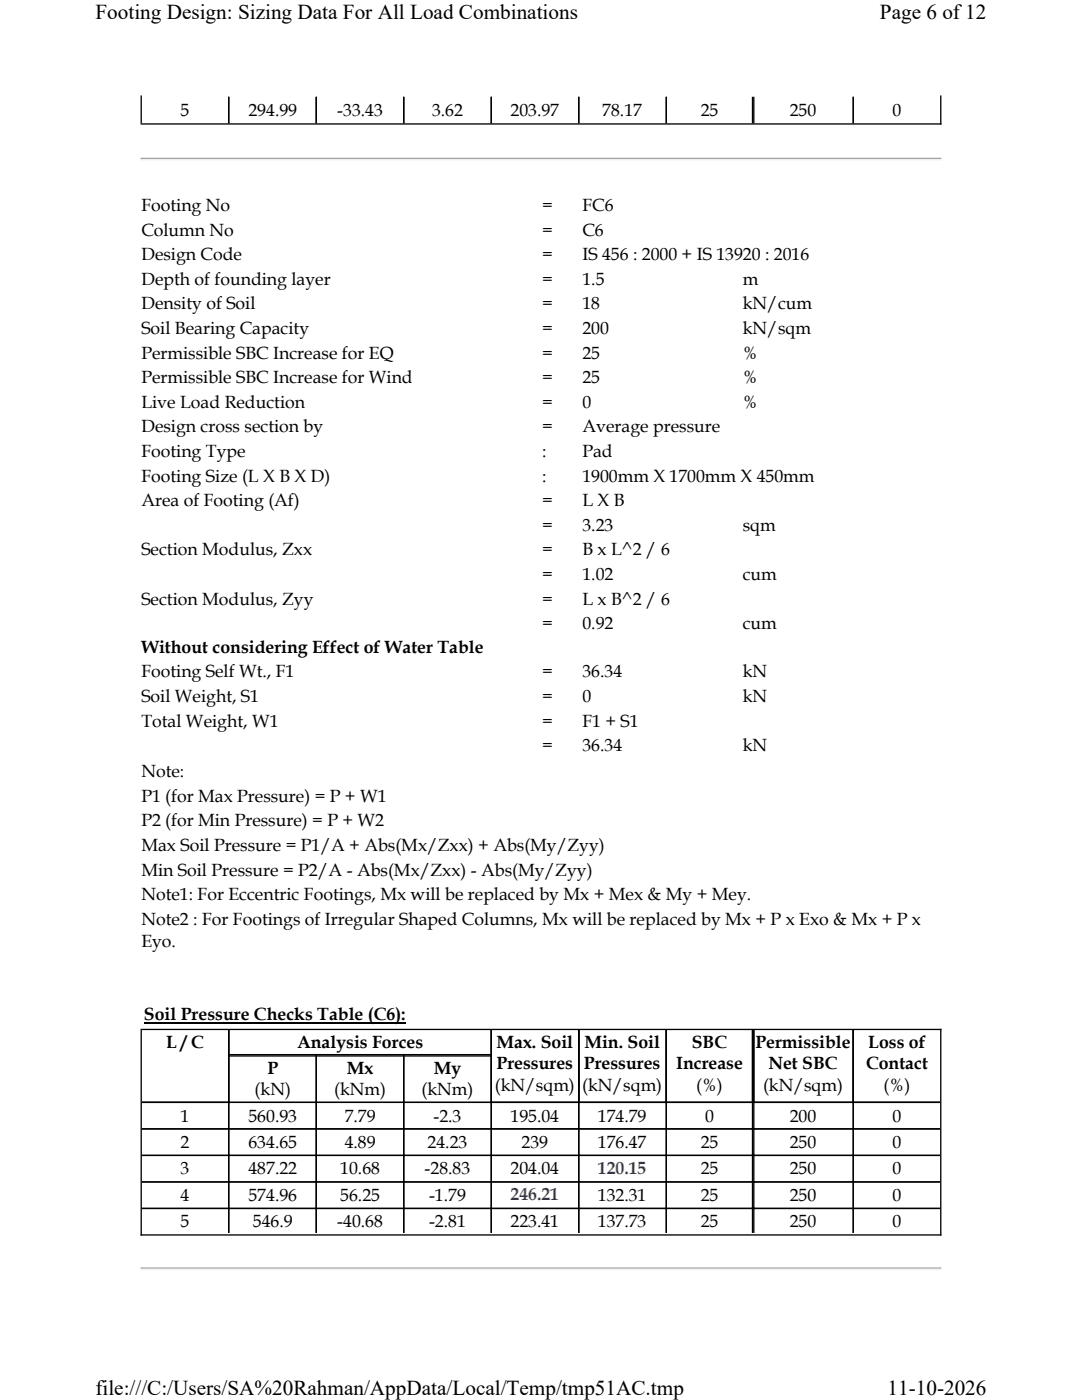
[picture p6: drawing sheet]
<svg xmlns="http://www.w3.org/2000/svg" width="216mm" height="279mm" viewBox="0 0 216 279" stroke-linecap="round" stroke-linejoin="round" font-family="sans-serif">
<defs><g id="words">
<g font-size="4.2">
<text x="19" y="3.8">Footing Design: Sizing Data For All Load Combinations</text>
<text x="175.6" y="3.8">Page 6 of12</text>
<text x="19" y="278.5">file:///C:/Users/SA%20Rahman/AppData/Local/Temp/tmp51AC.tmp</text>
<text x="177.1" y="278.5">11-10-2026</text>
</g>
<g font-size="3.5">
<text x="36" y="23.2">5</text>
<text x="49.6" y="23.2">294.99</text>
<text x="67.3" y="23.2">-33.43</text>
<text x="86.2" y="23.2">3.62</text>
<text x="101.9" y="23.2">203.97</text>
<text x="120.2" y="23.2">78.17</text>
<text x="139.8" y="23.2">25</text>
<text x="157.6" y="23.2">250</text>
<text x="178.1" y="23.2">0</text>
<text x="28.2" y="42.1">Footing No</text>
<text x="28.2" y="47">Column No</text>
<text x="108.2" y="42.1">=</text>
<text x="108.2" y="47">=</text>
<text x="116.2" y="42.1">FC6</text>
<text x="116.2" y="47">C6</text>
<text x="28.2" y="51.9">Design Code</text>
<text x="108.2" y="51.9">=</text>
<text x="116.2" y="51.9">IS 456 : 2000 + IS 13920 : 2016</text>
<text x="28.2" y="56.8">Depth of founding layer</text>
<text x="108.2" y="56.8">=</text>
<text x="116.2" y="56.8">1.5</text>
<text x="148.2" y="56.8">m</text>
<text x="28.2" y="61.7">Density of Soil</text>
<text x="108.2" y="61.7">=</text>
<text x="116.2" y="61.7">18</text>
<text x="148.2" y="61.7">kN/cum</text>
<text x="28.2" y="66.6">Soil Bearing Capacity</text>
<text x="28.2" y="71.6">Permissible SBC Increase for EQ</text>
<text x="108.2" y="66.6">=</text>
<text x="108.2" y="71.6">=</text>
<text x="116.2" y="66.6">200</text>
<text x="116.2" y="71.6">25</text>
<text x="148.2" y="66.6">kN/sqm</text>
<text x="148.2" y="71.6">%</text>
<text x="28.2" y="76.5">Permissible SBC Increase for Wind</text>
<text x="108.2" y="76.5">=</text>
<text x="116.2" y="76.5">25</text>
<text x="148.2" y="76.5">%</text>
<text x="28.2" y="81.4">Live Load Reduction</text>
<text x="108.2" y="81.4">=</text>
<text x="116.2" y="81.4">0</text>
<text x="148.2" y="81.4">%</text>
<text x="28.2" y="86.3">Design cross section by</text>
<text x="108.2" y="86.3">=</text>
<text x="116.2" y="86.3">Average pressure</text>
<text x="28.2" y="91.2">Footing Type</text>
<text x="108.2" y="91.2">:</text>
<text x="116.2" y="91.2">Pad</text>
<text x="28.2" y="96.1">Footing Size (L X B X D)</text>
<text x="28.2" y="101">Area of Footing (Af)</text>
<text x="108.2" y="96.1">:</text>
<text x="108.2" y="101">=</text>
<text x="116.2" y="96.1">1900mm X 1700mm X 450mm</text>
<text x="116.2" y="101">L X B</text>
<text x="108.2" y="105.9">=</text>
<text x="116.2" y="105.9">3.23</text>
<text x="148.2" y="105.9">sqm</text>
<text x="28.2" y="110.8">Section Modulus, Zxx</text>
<text x="108.2" y="110.8">=</text>
<text x="116.2" y="110.8">B x L^2 / 6</text>
<text x="108.2" y="115.7">=</text>
<text x="116.2" y="115.7">1.02</text>
<text x="148.2" y="115.7">cum</text>
<text x="28.2" y="120.7">Section Modulus, Zyy</text>
<text x="108.2" y="120.7">=</text>
<text x="108.2" y="125.6">=</text>
<text x="116.2" y="120.7">L x B^2 / 6</text>
<text x="116.2" y="125.6">0.92</text>
<text x="148.2" y="125.6">cum</text>
<text x="28.2" y="130.3">Without considering Effect of Water Table</text>
<text x="28.2" y="135.2">Footing Self Wt., F1</text>
<text x="108.2" y="135.2">=</text>
<text x="116.2" y="135.2">36.34</text>
<text x="148.2" y="135.2">kN</text>
<text x="28.2" y="140.1">Soil Weight, S1</text>
<text x="108.2" y="140.1">=</text>
<text x="116.2" y="140.1">0</text>
<text x="148.2" y="140.1">kN</text>
<text x="28.2" y="145">Total Weight, W1</text>
<text x="108.2" y="145">=</text>
<text x="108.2" y="149.9">=</text>
<text x="116.2" y="145">F1 + S1</text>
<text x="116.2" y="149.9">36.34</text>
<text x="148.2" y="149.9">kN</text>
<text x="28.2" y="155.1">Note:</text>
<text x="28.2" y="160">P1 (for Max Pressure) = P + W1</text>
<text x="28.2" y="164.9">P2 (for Min Pressure) = P + W2</text>
<text x="28.2" y="169.8">Max Soil Pressure = P1/A + Abs(Mx/Zxx) + Abs(My/Zyy)</text>
<text x="28.2" y="174.7">Min Soil Pressure = P2/A - Abs(Mx/Zxx) - Abs(My/Zyy)</text>
<text x="28.2" y="179.6">Note1: For Eccentric Footings, Mx will be replaced by Mx + Mex &amp; My + Mey.</text>
<text x="28.2" y="184.6">Note2 : For Footings of Irregular Shaped Columns, Mx will be replaced by Mx + P x Exo &amp; Mx + P x</text>
<text x="28.2" y="188.9">Eyo.</text>
<text x="28.7" y="203.6">Soil Pressure Checks Table (C6):</text>
<text x="33.2" y="209.2">L / C</text>
<text x="59.3" y="209.2">Analysis Forces</text>
<text x="99.1" y="209.2">Max. Soil</text>
<text x="116.6" y="209.2">Min. Soil</text>
<text x="138.1" y="209.2">SBC</text>
<text x="150.7" y="209.2">Permissible</text>
<text x="173.2" y="209.2">Loss of</text>
<text x="53.4" y="214.3">P</text>
<text x="69.2" y="214.3">Mx</text>
<text x="86.5" y="214.3">My</text>
<text x="99.1" y="213.4">Pressures</text>
<text x="116.5" y="213.4">Pressures</text>
<text x="134.9" y="213.4">Increase</text>
<text x="153.3" y="213.4">Net SBC</text>
<text x="172.8" y="213.4">Contact</text>
<text x="50.8" y="218.6">(kN)</text>
<text x="66.7" y="218.6">(kNm)</text>
<text x="84.1" y="218.6">(kNm)</text>
<text x="98.7" y="217.7">(kN/sqm)</text>
<text x="116.2" y="217.7">(kN/sqm)</text>
<text x="138.9" y="217.7">(%)</text>
<text x="152.3" y="217.7">(kN/sqm)</text>
<text x="176.3" y="217.7">(%)</text>
<text x="36" y="223.9">1</text>
<text x="49.6" y="223.9">560.93</text>
<text x="68.8" y="223.9">7.79</text>
<text x="86.5" y="223.9">-2.3</text>
<text x="101.9" y="223.9">195.04</text>
<text x="119.3" y="223.9">174.79</text>
<text x="140.7" y="223.9">0</text>
<text x="157.6" y="223.9">200</text>
<text x="178.1" y="223.9">0</text>
<text x="36" y="229.1">2</text>
<text x="49.6" y="229.1">634.65</text>
<text x="68.8" y="229.1">4.89</text>
<text x="85.3" y="229.1">24.23</text>
<text x="104.1" y="229.1">239</text>
<text x="119.3" y="229.1">176.47</text>
<text x="139.8" y="229.1">25</text>
<text x="157.6" y="229.1">250</text>
<text x="178.1" y="229.1">0</text>
<text x="36" y="234.4">3</text>
<text x="36" y="239.6">4</text>
<text x="49.6" y="234.4">487.22</text>
<text x="49.6" y="239.6">574.96</text>
<text x="67.9" y="234.4">10.68</text>
<text x="67.9" y="239.6">56.25</text>
<text x="84.7" y="234.4">-28.83</text>
<text x="85.6" y="239.6">-1.79</text>
<text x="101.9" y="234.4">204.04</text>
<text x="119.3" y="239.6">132.31</text>
<text x="139.8" y="234.4">25</text>
<text x="139.8" y="239.6">25</text>
<text x="157.6" y="234.4">250</text>
<text x="157.6" y="239.6">250</text>
<text x="178.1" y="234.4">0</text>
<text x="178.1" y="239.6">0</text>
<text x="36" y="244.9">5</text>
<text x="50.5" y="244.9">546.9</text>
<text x="67.3" y="244.9">-40.68</text>
<text x="85.6" y="244.9">-2.81</text>
<text x="101.9" y="244.9">223.41</text>
<text x="119.3" y="244.9">137.73</text>
<text x="139.8" y="244.9">25</text>
<text x="157.6" y="244.9">250</text>
<text x="178.1" y="244.9">0</text>
</g>
<g font-size="3.5" fill="#00f">
<text x="101.9" y="239.5">246.21</text>
<text x="119.3" y="234.3">120.15</text>
</g>
</g></defs>
<g fill="none" stroke="#000" stroke-width=".26">
<path d="M28.2 19v5.6M45.6 19.3v5.3M63.1 19.3v5.3M80.6 19.3v5.3M98 19.3v5.3M115.5 19.3v5.3M133 19.3v5.3M150.2 19.3v5.3M150.4 19.3v5.3M170.3 19.3v5.3M187.7 19v5.9M28 24.7h159.9"/>
<path d="M28.2 205.3v41.3M28.3 205.4h159.6M45.5 210.7h52.7M45.6 205.6v40.5M45.8 210.5h52.4M63.1 210.3v35.8M80.6 210.3v35.8M98 205.6v40.5M115.5 205.6v40.5M133 205.6v40.5M150.2 205.6v40.5M150.4 205.6v40.5"/>
<path d="M170.3 205.6v40.5M187.7 205.3v41.3M28.3 220h159.3M28.3 225.3h159.3M28.3 230.6h159.3M28.3 235.9h159.3M28 246.5h159.9M28.3 241.2h159.3"/>
</g>
<path d="M28 31.6h159.9M28 253.1h159.9" fill="none" stroke="#a0a0a0" stroke-width=".26"/>
<path d="M28 31.9h159.9M28 253.3h159.9" fill="none" stroke="#f0f0f0" stroke-width=".26"/>
<path d="M28.7 204.2h52.2" fill="none" stroke="#000" stroke-width=".27"/>
<g fill="#fff">
<path d="M19 0h177.8v4.7h-177.8z" fill-rule="evenodd"/>
<path d="M19 274.7h177.8v4.7h-177.8z" fill-rule="evenodd"/>
</g>
<use href="#words"/>
</svg>
